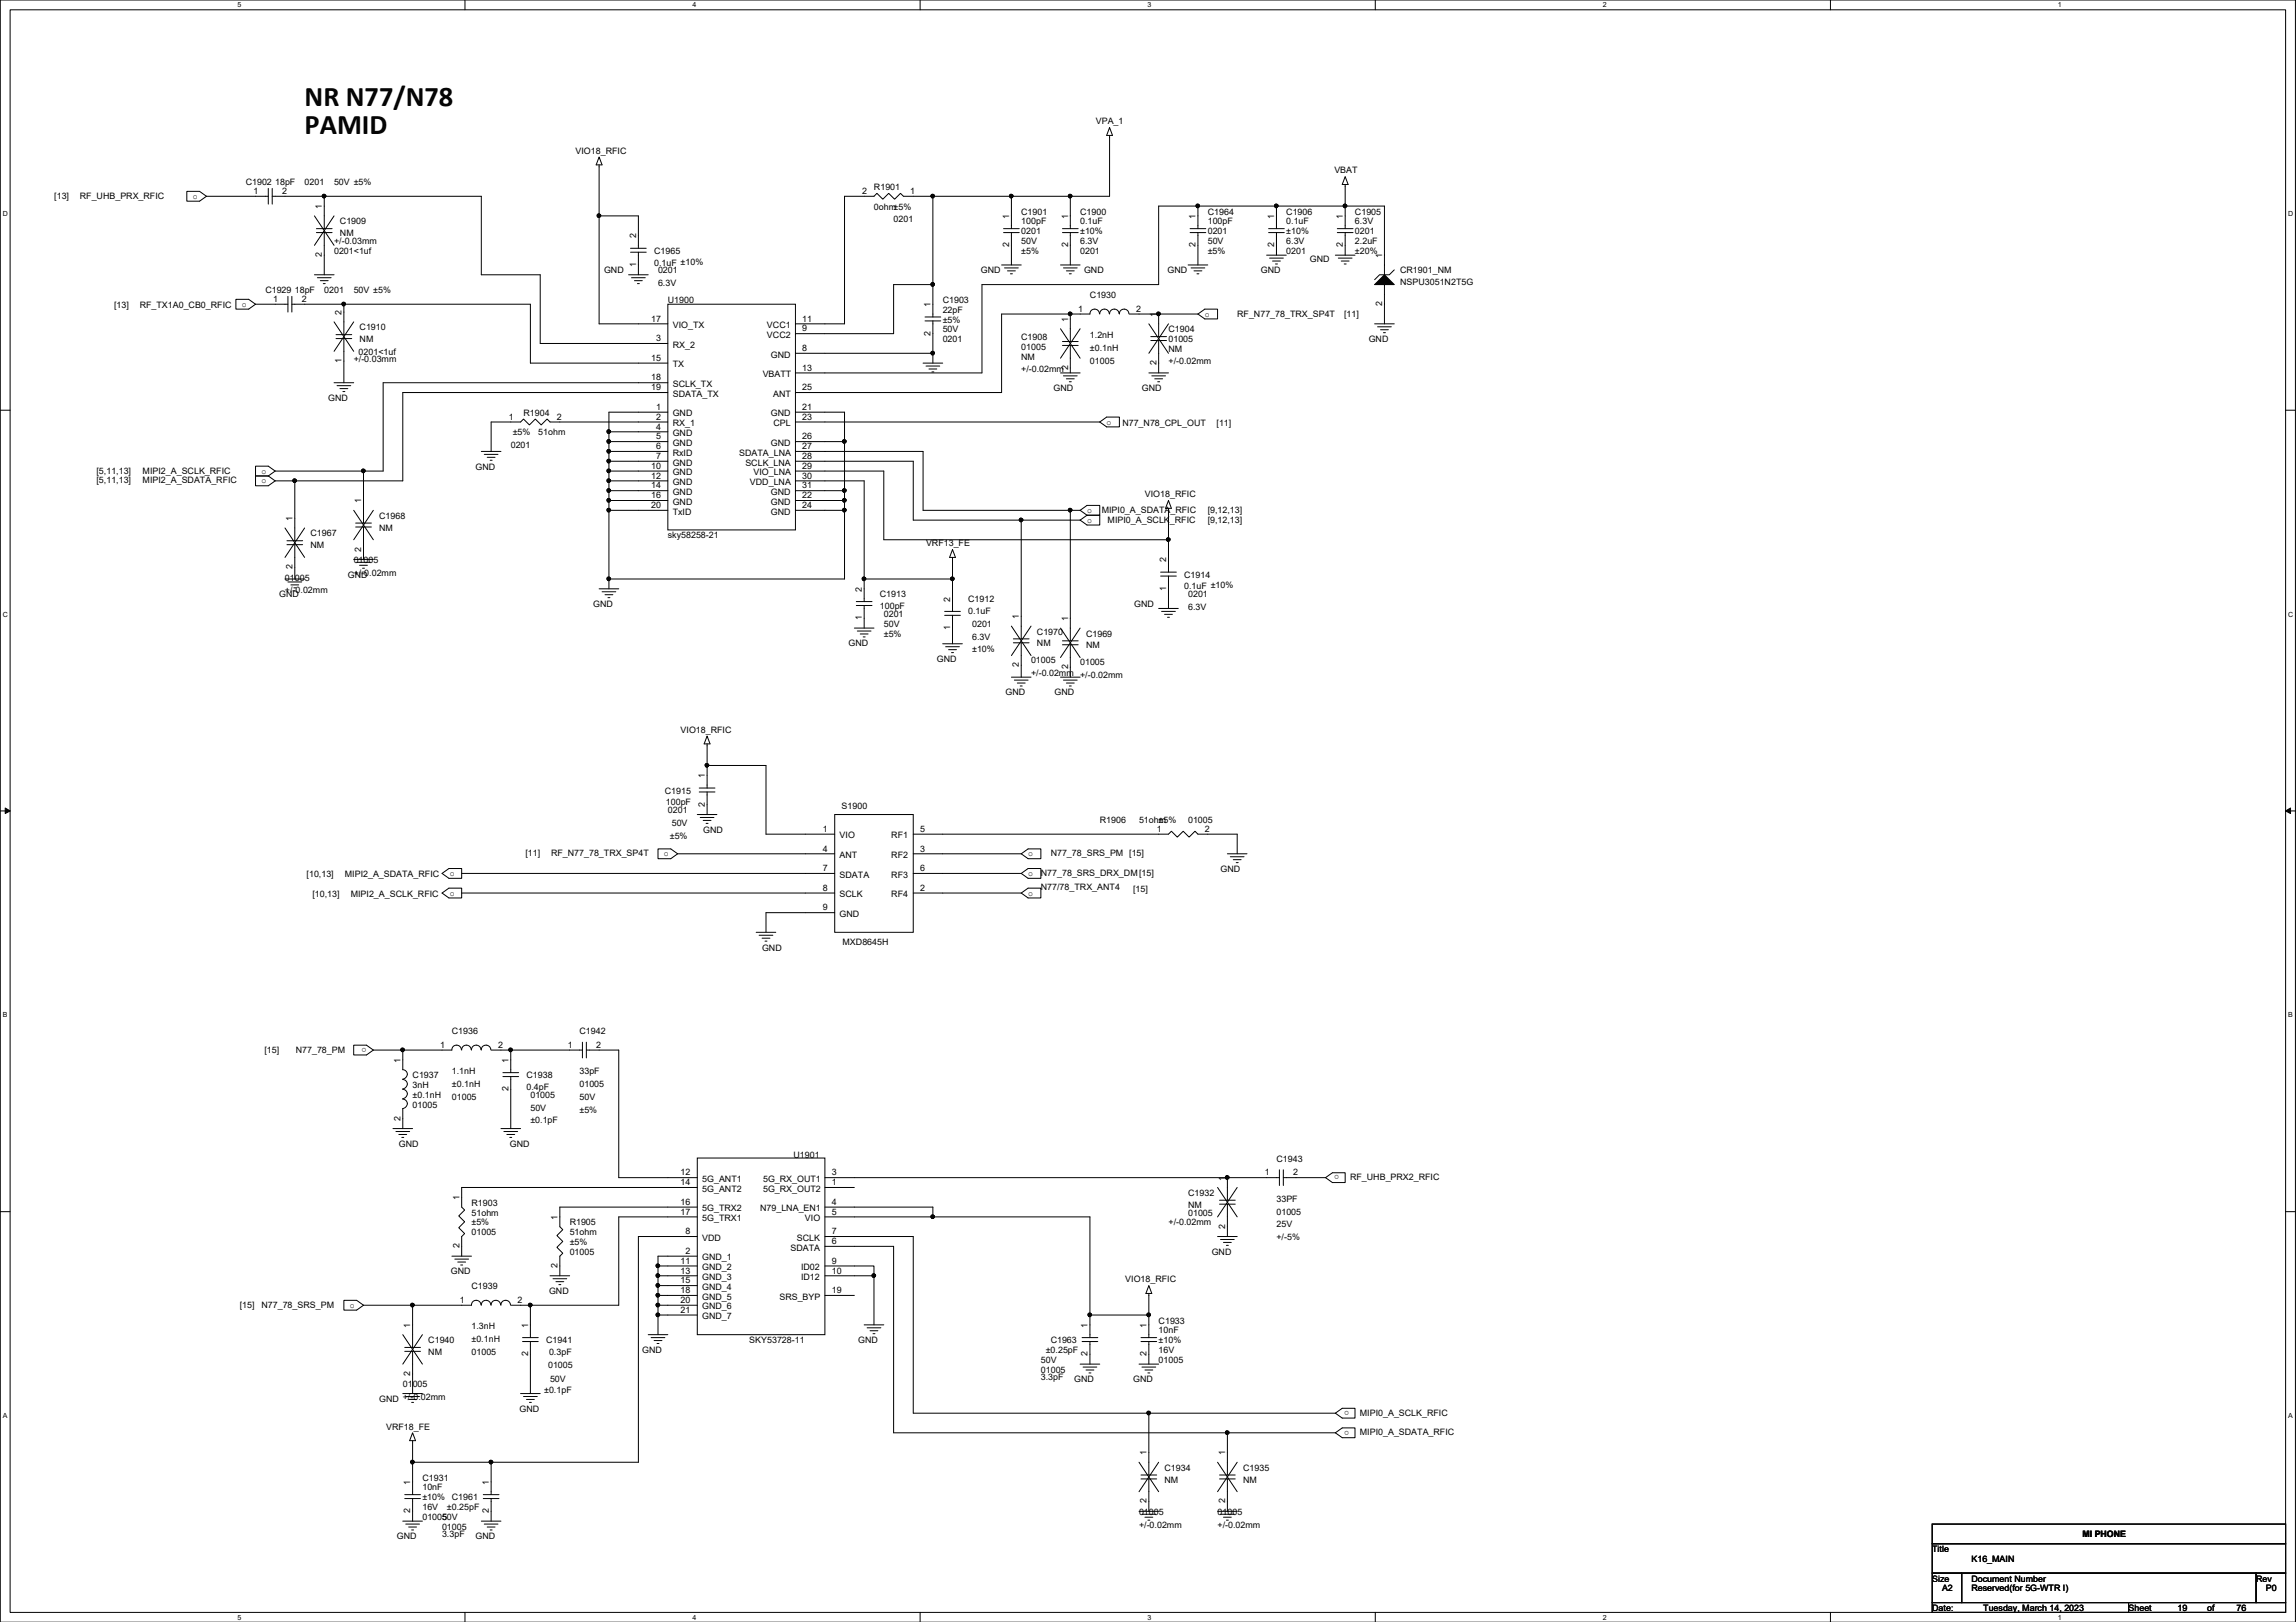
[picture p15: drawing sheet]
<svg xmlns="http://www.w3.org/2000/svg" width="297mm" height="210mm" viewBox="0 0 297 210" stroke-linecap="round" stroke-linejoin="round" font-family="sans-serif">
<defs><g id="words">
<g font-size="3.7">
<text x="39.4" y="13.7">NR N77/N78</text>
<text x="39.4" y="17.4">PAMID</text>
</g>
<g font-size="1.1">
<text x="141.8" y="16.1">VPA_1</text>
<text x="31.8" y="24">C1902 18pF</text>
<text x="39.4" y="24">0201</text>
<text x="43.2" y="24">50V ±5%</text>
<text x="74.5" y="19.9">VIO18_RFIC</text>
<text x="172.6" y="22.4">VBAT</text>
<text x="7" y="25.7">[13]</text>
<text x="10.3" y="25.7">RF_UHB_PRX_RFIC</text>
<text x="24.9" y="25.7">o</text>
<text x="32.8" y="25.1">1</text>
<text x="36.5" y="25.1">2</text>
<text x="41.7" y="27.1" transform="rotate(-90 41.7 27.1)">1</text>
<text x="44" y="29">C1909</text>
<text x="111.5" y="25.1">2</text>
<text x="113.1" y="24.6">R1901</text>
<text x="113.1" y="27.1">0ohm±5%</text>
<text x="115.6" y="28.8">0201</text>
<text x="117.8" y="25.1">1</text>
<text x="130.6" y="28.3" transform="rotate(-90 130.6 28.3)">1</text>
<text x="132.1" y="27.8">C1901</text>
<text x="132.1" y="29">100pF</text>
<text x="138.2" y="28.3" transform="rotate(-90 138.2 28.3)">1</text>
<text x="139.7" y="27.8">C1900</text>
<text x="139.7" y="29">0.1uF</text>
<text x="154.7" y="28.3" transform="rotate(-90 154.7 28.3)">1</text>
<text x="156.2" y="27.8">C1964</text>
<text x="156.2" y="29">100pF</text>
<text x="164.8" y="28.3" transform="rotate(-90 164.8 28.3)">1</text>
<text x="166.4" y="27.8">C1906</text>
<text x="166.4" y="29">0.1uF</text>
<text x="173.7" y="28.3" transform="rotate(-90 173.7 28.3)">1</text>
<text x="175.3" y="27.8">C1905</text>
<text x="175.3" y="29">6.3V</text>
<text x="41.7" y="33.3" transform="rotate(-90 41.7 33.3)">2</text>
<text x="43.2" y="32.9">0201&lt;1uf</text>
<text x="43.2" y="31.6">+/-0.03mm</text>
<text x="44" y="30.6">NM</text>
<text x="78.1" y="35.4">GND</text>
<text x="82.3" y="34.5" transform="rotate(-90 82.3 34.5)">1</text>
<text x="82.3" y="30.9" transform="rotate(-90 82.3 30.9)">2</text>
<text x="84.6" y="32.9">C1965</text>
<text x="84.6" y="34.4">0.1uF ±10%</text>
<text x="85.1" y="35.4">0201</text>
<text x="126.9" y="35.4">GND</text>
<text x="130.6" y="32" transform="rotate(-90 130.6 32)">2</text>
<text x="132.1" y="30.3">0201</text>
<text x="132.1" y="31.6">50V</text>
<text x="132.1" y="32.9">±5%</text>
<text x="138.2" y="32" transform="rotate(-90 138.2 32)">2</text>
<text x="139.7" y="32.9">0201</text>
<text x="139.7" y="31.6">6.3V</text>
<text x="139.7" y="30.3">±10%</text>
<text x="140.2" y="35.4">GND</text>
<text x="151" y="35.4">GND</text>
<text x="154.7" y="32" transform="rotate(-90 154.7 32)">2</text>
<text x="156.2" y="30.3">0201</text>
<text x="156.2" y="31.6">50V</text>
<text x="156.2" y="32.9">±5%</text>
<text x="163.1" y="35.4">GND</text>
<text x="164.8" y="32" transform="rotate(-90 164.8 32)">2</text>
<text x="166.4" y="32.9">0201</text>
<text x="166.4" y="31.6">6.3V</text>
<text x="166.4" y="30.3">±10%</text>
<text x="169.5" y="33.9">GND</text>
<text x="173.7" y="32" transform="rotate(-90 173.7 32)">2</text>
<text x="175.3" y="31.6">2.2uF</text>
<text x="175.3" y="30.3">0201</text>
<text x="175.3" y="32.9">±20%</text>
<text x="178.8" y="33.4" transform="rotate(-90 178.8 33.4)">1</text>
<text x="181.1" y="35.4">CR1901_NM</text>
<text x="14.8" y="39.8">[13]</text>
<text x="18.1" y="39.8">RF_TX1A0_CB0_RFIC</text>
<text x="31.3" y="39.7">o</text>
<text x="34.3" y="37.9">C1929 18pF</text>
<text x="35.3" y="39.1">1</text>
<text x="39" y="39.1">2</text>
<text x="41.9" y="37.9">0201</text>
<text x="44.2" y="40.8" transform="rotate(-90 44.2 40.8)">2</text>
<text x="45.8" y="37.9">50V ±5%</text>
<text x="84.2" y="41.6">17</text>
<text x="85.1" y="37">6.3V</text>
<text x="86.4" y="39.2">U1900</text>
<text x="103.8" y="41.6">11</text>
<text x="120.4" y="39.8" transform="rotate(-90 120.4 39.8)">1</text>
<text x="122" y="39.2">C1903</text>
<text x="122" y="40.5">22pF</text>
<text x="122" y="41.7">±5%</text>
<text x="138.2" y="41.7" transform="rotate(-90 138.2 41.7)">1</text>
<text x="139.5" y="40.3">1</text>
<text x="141" y="38.6">C1930</text>
<text x="147" y="40.3">2</text>
<text x="149.6" y="41" transform="rotate(-90 149.6 41)">1</text>
<text x="155.9" y="41">o</text>
<text x="160.1" y="41">RF_N77_78_TRX_SP4T</text>
<text x="173.9" y="41">[11]</text>
<text x="178.8" y="39.6" transform="rotate(-90 178.8 39.6)">2</text>
<text x="181.1" y="36.9">NSPU3051N2T5G</text>
<text x="44.2" y="47" transform="rotate(-90 44.2 47)">1</text>
<text x="45.8" y="46.8">+/-0.03mm</text>
<text x="46.4" y="45.9">0201&lt;1uf</text>
<text x="46.5" y="42.8">C1910</text>
<text x="46.5" y="44.3">NM</text>
<text x="84.2" y="46.7">15</text>
<text x="84.9" y="44.2">3</text>
<text x="87" y="45">RX_2</text>
<text x="87" y="47.5">TX</text>
<text x="87" y="42.5">VIO_TX</text>
<text x="99.2" y="43.7">VCC2</text>
<text x="99.2" y="42.5">VCC1</text>
<text x="99.7" y="46.3">GND</text>
<text x="103.8" y="45.4">8</text>
<text x="103.8" y="42.9">9</text>
<text x="103.8" y="48">13</text>
<text x="120.4" y="43.4" transform="rotate(-90 120.4 43.4)">2</text>
<text x="122" y="44.3">0201</text>
<text x="122" y="43">50V</text>
<text x="132.1" y="44">C1908</text>
<text x="132.1" y="46.6">NM</text>
<text x="132.1" y="45.3">01005</text>
<text x="138.2" y="47.9" transform="rotate(-90 138.2 47.9)">2</text>
<text x="141" y="43.8">1.2nH</text>
<text x="141" y="45.4">±0.1nH</text>
<text x="141" y="47.1">01005</text>
<text x="149.6" y="47.2" transform="rotate(-90 149.6 47.2)">2</text>
<text x="151.2" y="43">C1904</text>
<text x="151.2" y="45.6">NM</text>
<text x="151.2" y="44.3">01005</text>
<text x="151.2" y="47.1">+/-0.02mm</text>
<text x="177.1" y="44.3">GND</text>
<text x="42.5" y="51.9">GND</text>
<text x="67.7" y="53.8">R1904</text>
<text x="84.2" y="50.5">19</text>
<text x="84.2" y="49.2">18</text>
<text x="84.9" y="53">1</text>
<text x="87" y="53.9">GND</text>
<text x="87" y="51.4">SDATA_TX</text>
<text x="87" y="50.1">SCLK_TX</text>
<text x="98.7" y="48.8">VBATT</text>
<text x="99.7" y="53.9">GND</text>
<text x="100" y="51.4">ANT</text>
<text x="103.8" y="53">21</text>
<text x="103.8" y="50.5">25</text>
<text x="132.1" y="48.1">+/-0.02mm</text>
<text x="136.3" y="50.6">GND</text>
<text x="147.7" y="50.6">GND</text>
<text x="65.8" y="54.3">1</text>
<text x="66.1" y="58">0201</text>
<text x="66.3" y="56.3">±5%</text>
<text x="69.6" y="56.3">51ohm</text>
<text x="72" y="54.3">2</text>
<text x="84.9" y="54.3">2</text>
<text x="84.9" y="55.6">4</text>
<text x="84.9" y="56.9">5</text>
<text x="84.9" y="58.1">6</text>
<text x="84.9" y="59.4">7</text>
<text x="87" y="55.2">RX_1</text>
<text x="87" y="56.4">GND</text>
<text x="87" y="57.7">GND</text>
<text x="87" y="59">RxID</text>
<text x="95.6" y="59">SDATA_LNA</text>
<text x="99.7" y="57.7">GND</text>
<text x="100.1" y="55.2">CPL</text>
<text x="103.8" y="56.9">26</text>
<text x="103.8" y="58.1">27</text>
<text x="103.8" y="54.3">23</text>
<text x="103.8" y="59.4">28</text>
<text x="143.2" y="54.9">o</text>
<text x="145.2" y="55.1">N77_N78_CPL_OUT</text>
<text x="157.4" y="55.1">[11]</text>
<text x="12.5" y="62.6">[5,11,13]</text>
<text x="12.5" y="61.3">[5,11,13]</text>
<text x="18.5" y="62.6">MIPI2_A_SDATA_RFIC</text>
<text x="18.5" y="61.3">MIPI2_A_SCLK_RFIC</text>
<text x="33.8" y="62.6">o</text>
<text x="33.8" y="61.3">o</text>
<text x="46.7" y="65.2" transform="rotate(-90 46.7 65.2)">1</text>
<text x="61.5" y="60.8">GND</text>
<text x="84.2" y="60.7">10</text>
<text x="84.2" y="61.9">12</text>
<text x="84.2" y="63.2">14</text>
<text x="84.2" y="64.5">16</text>
<text x="84.2" y="65.7">20</text>
<text x="87" y="60.2">GND</text>
<text x="87" y="61.5">GND</text>
<text x="87" y="62.8">GND</text>
<text x="87" y="64.1">GND</text>
<text x="87" y="65.3">GND</text>
<text x="96.4" y="60.2">SCLK_LNA</text>
<text x="97" y="62.8">VDD_LNA</text>
<text x="97.5" y="61.5">VIO_LNA</text>
<text x="99.7" y="65.3">GND</text>
<text x="99.7" y="64.1">GND</text>
<text x="103.8" y="64.5">22</text>
<text x="103.8" y="65.7">24</text>
<text x="103.8" y="63.2">31</text>
<text x="103.8" y="60.7">29</text>
<text x="103.8" y="61.9">30</text>
<text x="148.1" y="64.3">VIO18_RFIC</text>
<text x="37.8" y="67.4" transform="rotate(-90 37.8 67.4)">1</text>
<text x="40.2" y="69.4">C1967</text>
<text x="40.2" y="71">NM</text>
<text x="46.7" y="71.4" transform="rotate(-90 46.7 71.4)">2</text>
<text x="49.1" y="67.1">C1968</text>
<text x="49.1" y="68.7">NM</text>
<text x="86.4" y="69.7">sky58258-21</text>
<text x="87" y="66.6">TxID</text>
<text x="99.7" y="66.6">GND</text>
<text x="119.8" y="70.7">VRF13_FE</text>
<text x="140.6" y="66.4">o</text>
<text x="140.6" y="67.6">o</text>
<text x="142.5" y="66.4">MIPI0_A_SDATA_RFIC</text>
<text x="143.3" y="67.6">MIPI0_A_SCLK_RFIC</text>
<text x="156.2" y="67.6">[9,12,13]</text>
<text x="156.2" y="66.4">[9,12,13]</text>
<text x="36.1" y="77.3">GND</text>
<text x="36.9" y="75.1">01005</text>
<text x="36.9" y="76.8">+/-0.02mm</text>
<text x="37.8" y="73.7" transform="rotate(-90 37.8 73.7)">2</text>
<text x="45" y="74.8">GND</text>
<text x="45.8" y="72.9">01005</text>
<text x="45.8" y="74.5">+/-0.02mm</text>
<text x="111.5" y="76.6" transform="rotate(-90 111.5 76.6)">2</text>
<text x="113.8" y="77.3">C1913</text>
<text x="122.9" y="77.9" transform="rotate(-90 122.9 77.9)">2</text>
<text x="125.3" y="77.9">C1912</text>
<text x="150.9" y="76.5" transform="rotate(-90 150.9 76.5)">1</text>
<text x="150.9" y="72.8" transform="rotate(-90 150.9 72.8)">2</text>
<text x="153.2" y="74.8">C1914</text>
<text x="153.2" y="76.3">0.1uF ±10%</text>
<text x="153.7" y="77.3">0201</text>
<text x="76.7" y="78.6">GND</text>
<text x="109.8" y="83.7">GND</text>
<text x="111.5" y="80.3" transform="rotate(-90 111.5 80.3)">1</text>
<text x="113.8" y="78.8">100pF</text>
<text x="114.3" y="79.8">0201</text>
<text x="114.3" y="81.1">50V</text>
<text x="114.3" y="82.4">±5%</text>
<text x="122.9" y="81.5" transform="rotate(-90 122.9 81.5)">1</text>
<text x="125.3" y="79.5">0.1uF</text>
<text x="125.8" y="81.1">0201</text>
<text x="125.8" y="82.8">6.3V</text>
<text x="131.8" y="80.1" transform="rotate(-90 131.8 80.1)">1</text>
<text x="134.2" y="82.1">C1970</text>
<text x="134.2" y="83.7">NM</text>
<text x="138.2" y="80.4" transform="rotate(-90 138.2 80.4)">1</text>
<text x="140.5" y="82.4">C1969</text>
<text x="140.5" y="83.9">NM</text>
<text x="146.7" y="78.6">GND</text>
<text x="153.7" y="79">6.3V</text>
<text x="121.2" y="85.7">GND</text>
<text x="125.8" y="84.4">±10%</text>
<text x="131.8" y="86.4" transform="rotate(-90 131.8 86.4)">2</text>
<text x="133.4" y="85.8">01005</text>
<text x="133.4" y="87.5">+/-0.02mm</text>
<text x="138.2" y="86.6" transform="rotate(-90 138.2 86.6)">2</text>
<text x="139.7" y="86.1">01005</text>
<text x="139.7" y="87.7">+/-0.02mm</text>
<text x="88.1" y="94.8">VIO18_RFIC</text>
<text x="130.1" y="90">GND</text>
<text x="136.4" y="90">GND</text>
<text x="91.2" y="100.7" transform="rotate(-90 91.2 100.7)">1</text>
<text x="86" y="102.7">C1915</text>
<text x="86.1" y="104.2">100pF</text>
<text x="86.4" y="105.2">0201</text>
<text x="86.9" y="106.9">50V</text>
<text x="91" y="107.8">GND</text>
<text x="91.2" y="104.4" transform="rotate(-90 91.2 104.4)">2</text>
<text x="106.5" y="107.7">1</text>
<text x="108.9" y="104.7">S1900</text>
<text x="119" y="107.7">5</text>
<text x="142.3" y="106.5">R1906</text>
<text x="147.4" y="106.5">51ohm</text>
<text x="149.6" y="107.7">1</text>
<text x="149.9" y="106.5">±5%</text>
<text x="153.7" y="106.5">01005</text>
<text x="155.9" y="107.7">2</text>
<text x="39.7" y="113.5">[10,13]</text>
<text x="44.6" y="113.5">MIPI2_A_SDATA_RFIC</text>
<text x="58.2" y="113.4">o</text>
<text x="68" y="110.8">[11]</text>
<text x="71.3" y="110.8">RF_N77_78_TRX_SP4T</text>
<text x="85.9" y="110.8">o</text>
<text x="86.7" y="108.5">±5%</text>
<text x="106.5" y="110.2">4</text>
<text x="106.5" y="112.7">7</text>
<text x="108.6" y="108.5">VIO</text>
<text x="108.6" y="111">ANT</text>
<text x="108.6" y="113.6">SDATA</text>
<text x="115.3" y="111">RF2</text>
<text x="115.3" y="108.5">RF1</text>
<text x="115.3" y="113.6">RF3</text>
<text x="119" y="110.2">3</text>
<text x="119" y="112.7">6</text>
<text x="133" y="110.8">o</text>
<text x="133" y="113.4">o</text>
<text x="134.7" y="113.4">N77_78_SRS_DRX_DM[15]</text>
<text x="135.9" y="110.8">N77_78_SRS_PM [15]</text>
<text x="157.9" y="112.9">GND</text>
<text x="40.4" y="116">[10,13]</text>
<text x="45.4" y="116">MIPI2_A_SCLK_RFIC</text>
<text x="58.2" y="115.9">o</text>
<text x="106.5" y="115.3">8</text>
<text x="106.5" y="117.8">9</text>
<text x="108.6" y="116.1">SCLK</text>
<text x="108.6" y="118.7">GND</text>
<text x="115.3" y="116.1">RF4</text>
<text x="119" y="115.3">2</text>
<text x="133" y="115.9">o</text>
<text x="134.7" y="115.1">N77/78_TRX_ANT4</text>
<text x="146.6" y="115.4">[15]</text>
<text x="98.6" y="123">GND</text>
<text x="109" y="122.3">MXD8645H</text>
<text x="34.2" y="136.2">[15]</text>
<text x="38.3" y="136.2">N77_78_PM</text>
<text x="47.4" y="135.6" transform="rotate(180 47.4 135.6)">o</text>
<text x="51.8" y="137.5" transform="rotate(-90 51.8 137.5)">1</text>
<text x="56.9" y="135.6">1</text>
<text x="58.5" y="133.8">C1936</text>
<text x="64.4" y="135.6">2</text>
<text x="65.8" y="137.5" transform="rotate(-90 65.8 137.5)">1</text>
<text x="73.4" y="135.6">1</text>
<text x="75" y="133.8">C1942</text>
<text x="77.1" y="135.6">2</text>
<text x="53.4" y="139.5">C1937</text>
<text x="53.4" y="140.8">3nH</text>
<text x="53.4" y="142.1">±0.1nH</text>
<text x="53.4" y="143.3">01005</text>
<text x="58.5" y="139">1.1nH</text>
<text x="58.5" y="140.7">±0.1nH</text>
<text x="58.5" y="142.3">01005</text>
<text x="65.8" y="141.2" transform="rotate(-90 65.8 141.2)">2</text>
<text x="68.1" y="139.5">C1938</text>
<text x="68.1" y="141.1">0.4pF</text>
<text x="68.6" y="142.1">01005</text>
<text x="68.6" y="143.7">50V</text>
<text x="75" y="139">33pF</text>
<text x="75" y="140.7">01005</text>
<text x="75" y="142.3">50V</text>
<text x="75" y="144">±5%</text>
<text x="51.6" y="148.4">GND</text>
<text x="51.8" y="145" transform="rotate(-90 51.8 145)">2</text>
<text x="66" y="148.4">GND</text>
<text x="68.6" y="145.4">±0.1pF</text>
<text x="102.7" y="149.8">U1901</text>
<text x="59.4" y="155.3" transform="rotate(-90 59.4 155.3)">1</text>
<text x="88.1" y="152.1">12</text>
<text x="88.1" y="153.4">14</text>
<text x="88.1" y="155.9">16</text>
<text x="90.8" y="153">5G_ANT1</text>
<text x="90.8" y="154.2">5G_ANT2</text>
<text x="98.7" y="154.2">5G_RX_OUT2</text>
<text x="98.7" y="153">5G_RX_OUT1</text>
<text x="107.6" y="153.4">1</text>
<text x="107.6" y="152.1">3</text>
<text x="107.6" y="155.9">4</text>
<text x="153.7" y="154.8">C1932</text>
<text x="158.5" y="152.8" transform="rotate(-90 158.5 152.8)">1</text>
<text x="163.6" y="152.1">1</text>
<text x="165.1" y="150.3">C1943</text>
<text x="165.1" y="155.5">33PF</text>
<text x="167.3" y="152.1">2</text>
<text x="173.3" y="152.1" transform="rotate(180 173.3 152.1)">o</text>
<text x="174.7" y="152.7">RF_UHB_PRX2_RFIC</text>
<text x="59.4" y="161.5" transform="rotate(-90 59.4 161.5)">2</text>
<text x="61" y="156">R1903</text>
<text x="61" y="157.3">51ohm</text>
<text x="61" y="158.6">±5%</text>
<text x="61" y="159.9">01005</text>
<text x="72.1" y="157.9" transform="rotate(-90 72.1 157.9)">1</text>
<text x="73.7" y="158.6">R1905</text>
<text x="73.7" y="159.9">51ohm</text>
<text x="73.7" y="161.1">±5%</text>
<text x="88.1" y="157.2">17</text>
<text x="88.7" y="159.7">8</text>
<text x="90.8" y="160.6">VDD</text>
<text x="90.8" y="156.8">5G_TRX2</text>
<text x="90.8" y="158">5G_TRX1</text>
<text x="98.3" y="156.8">N79_LNA_EN1</text>
<text x="102.3" y="161.8">SDATA</text>
<text x="103.1" y="160.6">SCLK</text>
<text x="104.1" y="158">VIO</text>
<text x="107.6" y="157.2">5</text>
<text x="107.6" y="159.7">7</text>
<text x="107.6" y="161">6</text>
<text x="151.2" y="158.6">+/-0.02mm</text>
<text x="153.7" y="156.3">NM</text>
<text x="153.7" y="157.3">01005</text>
<text x="158.5" y="159" transform="rotate(-90 158.5 159)">2</text>
<text x="165.1" y="157.2">01005</text>
<text x="165.1" y="158.8">25V</text>
<text x="165.1" y="160.5">+/-5%</text>
<text x="58.3" y="164.9">GND</text>
<text x="61" y="166.8">C1939</text>
<text x="71" y="167.5">GND</text>
<text x="72.1" y="164.1" transform="rotate(-90 72.1 164.1)">2</text>
<text x="73.7" y="162.4">01005</text>
<text x="88.1" y="163.5">11</text>
<text x="88.1" y="164.8">13</text>
<text x="88.1" y="166.1">15</text>
<text x="88.1" y="167.3">18</text>
<text x="88.7" y="162.3">2</text>
<text x="90.8" y="163.1">GND_1</text>
<text x="90.8" y="164.4">GND_2</text>
<text x="90.8" y="165.7">GND_3</text>
<text x="90.8" y="166.9">GND_4</text>
<text x="103.6" y="164.4">ID02</text>
<text x="103.6" y="165.7">ID12</text>
<text x="107.6" y="167.3">19</text>
<text x="107.6" y="163.5">9</text>
<text x="107.6" y="164.8">10</text>
<text x="145.6" y="165.9">VIO18_RFIC</text>
<text x="156.8" y="162.4">GND</text>
<text x="31" y="169.2">[15]</text>
<text x="33.8" y="169.2">N77_78_SRS_PM</text>
<text x="45.3" y="169.2">o</text>
<text x="53.1" y="171.8" transform="rotate(-90 53.1 171.8)">1</text>
<text x="55.4" y="173.8">C1940</text>
<text x="59.5" y="168.6">1</text>
<text x="61" y="172">1.3nH</text>
<text x="61" y="173.7">±0.1nH</text>
<text x="67" y="168.6">2</text>
<text x="68.3" y="171.8" transform="rotate(-90 68.3 171.8)">1</text>
<text x="70.7" y="173.8">C1941</text>
<text x="88.1" y="168.6">20</text>
<text x="88.1" y="169.9">21</text>
<text x="90.8" y="168.2">GND_5</text>
<text x="90.8" y="169.5">GND_6</text>
<text x="90.8" y="170.7">GND_7</text>
<text x="96.9" y="173.8">SKY53728-11</text>
<text x="100.8" y="168.2">SRS_BYP</text>
<text x="111" y="173.8">GND</text>
<text x="135.9" y="173.8">C1963</text>
<text x="140.7" y="171.8" transform="rotate(-90 140.7 171.8)">1</text>
<text x="148.3" y="171.8" transform="rotate(-90 148.3 171.8)">1</text>
<text x="149.9" y="171.3">C1933</text>
<text x="149.9" y="172.6">10nF</text>
<text x="149.9" y="173.8">±10%</text>
<text x="52.1" y="179.5">01005</text>
<text x="53.1" y="178.1" transform="rotate(-90 53.1 178.1)">2</text>
<text x="55.4" y="175.3">NM</text>
<text x="61" y="175.3">01005</text>
<text x="68.3" y="175.5" transform="rotate(-90 68.3 175.5)">2</text>
<text x="70.9" y="177">01005</text>
<text x="71" y="175.3">0.3pF</text>
<text x="71.2" y="178.9">50V</text>
<text x="83.1" y="175.1">GND</text>
<text x="134.7" y="178.6">3.3pF</text>
<text x="134.7" y="177.6">01005</text>
<text x="134.7" y="176.4">50V</text>
<text x="135.3" y="175.1">±0.25pF</text>
<text x="139" y="178.9">GND</text>
<text x="140.7" y="175.5" transform="rotate(-90 140.7 175.5)">2</text>
<text x="146.6" y="178.9">GND</text>
<text x="148.3" y="175.5" transform="rotate(-90 148.3 175.5)">2</text>
<text x="149.9" y="176.4">01005</text>
<text x="149.9" y="175.1">16V</text>
<text x="49.1" y="181.4">GND +/-0.02mm</text>
<text x="50" y="185">VRF18_FE</text>
<text x="67.2" y="182.7">GND</text>
<text x="70.4" y="180.3">±0.1pF</text>
<text x="174.5" y="182.6" transform="rotate(180 174.5 182.6)">o</text>
<text x="174.5" y="185.1" transform="rotate(180 174.5 185.1)">o</text>
<text x="175.9" y="183.2">MIPI0_A_SCLK_RFIC</text>
<text x="175.9" y="185.8">MIPI0_A_SDATA_RFIC</text>
<text x="54.6" y="191.6">C1931</text>
<text x="148.3" y="188.3" transform="rotate(-90 148.3 188.3)">1</text>
<text x="150.7" y="190.3">C1934</text>
<text x="150.7" y="191.9">NM</text>
<text x="158.5" y="188.3" transform="rotate(-90 158.5 188.3)">1</text>
<text x="160.8" y="190.3">C1935</text>
<text x="160.8" y="191.9">NM</text>
<text x="53.1" y="195.8" transform="rotate(-90 53.1 195.8)">2</text>
<text x="53.1" y="192.2" transform="rotate(-90 53.1 192.2)">1</text>
<text x="54.6" y="192.9">10nF</text>
<text x="54.6" y="196.7">01005</text>
<text x="54.6" y="195.4">16V</text>
<text x="54.6" y="194.1">±10%</text>
<text x="57.2" y="198">01005</text>
<text x="57.2" y="196.7">50V</text>
<text x="57.8" y="195.4">±0.25pF</text>
<text x="58.5" y="194.1">C1961</text>
<text x="63.2" y="195.8" transform="rotate(-90 63.2 195.8)">2</text>
<text x="63.2" y="192.2" transform="rotate(-90 63.2 192.2)">1</text>
<text x="147.4" y="196">01005</text>
<text x="147.4" y="197.7">+/-0.02mm</text>
<text x="148.3" y="194.6" transform="rotate(-90 148.3 194.6)">2</text>
<text x="157.5" y="196">01005</text>
<text x="157.5" y="197.7">+/-0.02mm</text>
<text x="158.5" y="194.6" transform="rotate(-90 158.5 194.6)">2</text>
<text x="51.3" y="199.2">GND</text>
<text x="57.2" y="199">3.3pF</text>
<text x="61.5" y="199.2">GND</text>
<text x="250" y="200.9">Title</text>
<text x="255.1" y="202.1">K16_MAIN</text>
<text x="269.4" y="198.9">MI PHONE</text>
<text x="250" y="204.7">Size</text>
<text x="250" y="208.5">Date:</text>
<text x="251.2" y="206">A2</text>
<text x="255.1" y="204.7">Document Number</text>
<text x="255.1" y="206">Reserved(for 5G-WTR I)</text>
<text x="256.6" y="208.5">Tuesday, March 14, 2023</text>
<text x="275.4" y="208.5">Sheet</text>
<text x="281.7" y="208.5">19</text>
<text x="285.5" y="208.5">of</text>
<text x="289.3" y="208.5">76</text>
<text x="291.9" y="204.7">Rev</text>
<text x="293.2" y="206">P0</text>
</g>
<g font-size=".9">
<text x="30.7" y=".9">5</text>
<text x="89.6" y=".9">4</text>
<text x="148.5" y=".9">3</text>
<text x="207.3" y=".9">2</text>
<text x="266.2" y=".9">1</text>
<text x=".4" y="28">D</text>
<text x="296" y="28">D</text>
<text x=".4" y="79.8">C</text>
<text x="296" y="79.8">C</text>
<text x=".4" y="131.7">B</text>
<text x="296" y="131.7">B</text>
<text x=".4" y="183.5">A</text>
<text x="296" y="183.5">A</text>
<text x="30.7" y="209.6">5</text>
<text x="89.6" y="209.6">4</text>
<text x="148.5" y="209.6">3</text>
<text x="207.3" y="209.6">2</text>
<text x="266.2" y="209.6">1</text>
</g>
</g></defs>
<path d="M0 0h297v209.9h-297zM1.3 1.3h294.4v207.4h-294.4z" fill="none" stroke="#000" stroke-width=".13"/>
<g fill="#fff">
<path d="M30.7 .1h.5v1h-.5z"/>
<path d="M30.7 208.8h.5v1h-.5z"/>
</g>
<path d="M60.2 0v1.3M60.2 208.7v1.2" fill="none" stroke="#000" stroke-width=".13"/>
<g fill="#fff">
<path d="M89.6 .1h.5v1h-.5z"/>
<path d="M89.6 208.8h.5v1h-.5z"/>
</g>
<path d="M119 0v1.3M119 208.7v1.2" fill="none" stroke="#000" stroke-width=".13"/>
<g fill="#fff">
<path d="M148.5 .1h.5v1h-.5z"/>
<path d="M148.5 208.8h.5v1h-.5z"/>
</g>
<path d="M177.9 0v1.3M177.9 208.7v1.2" fill="none" stroke="#000" stroke-width=".13"/>
<g fill="#fff">
<path d="M207.3 .1h.6v1h-.6z"/>
<path d="M207.3 208.8h.6v1h-.6z"/>
</g>
<path d="M236.8 0v1.3M236.8 208.7v1.2" fill="none" stroke="#000" stroke-width=".13"/>
<g fill="#fff">
<path d="M266.2 .1h.5v1h-.5z"/>
<path d="M266.2 208.8h.5v1h-.5z"/>
<path d="M.4 27.2h.6v1h-.6z"/>
<path d="M296 27.2h.7v1h-.7z"/>
<path d="M.4 79h.6v1h-.6z"/>
<path d="M296 79h.7v1h-.7z"/>
</g>
<path d="M0 53.1h1.3M295.7 53.1h1.3" fill="none" stroke="#000" stroke-width=".13"/>
<g fill="#fff">
<path d="M.4 130.9h.6v1h-.6z"/>
<path d="M296 130.9h.6v1h-.6z"/>
</g>
<path d="M0 104.9h1.3M.7 104.6l.6 .3-.6 .4zM295.7 104.9h1.3M295.7 104.9l.6-.3v.7z" fill="none" stroke="#000" stroke-width=".13"/>
<path d="M.7 104.6l.6 .3-.6 .4zM295.7 104.9l.6-.3v.7z" fill="#000"/>
<g fill="#fff">
<path d="M.4 182.7h.5v1h-.5z"/>
<path d="M296 182.7h.6v1h-.6z"/>
</g>
<g fill="none" stroke="#000" stroke-width=".13">
<path d="M143.5 16.5l.4 1h-.7zM143.5 17.5v7.9h-5M24.2 24.8h1.6l.9 .6-.9 .6h-1.6zM26.7 25.4h8M30.5 38.7h1.7l.9 .7-.9 .6h-1.7zM33.1 39.4h4.2M34.7 24.4v2M35.2 24.4v2M35.2 25.4h6.7M37.3 38.4v2M37.8 38.4v2M37.8 39.4h6.7"/>
<path d="M40.7 35.6h2.5M40.7 27.9l2.5 3.8M40.9 29.6h2.1M40.9 30.1h2.1M41.1 35.9h1.7M41.4 36.3h1.1M41.8 25.2h.3l.1 .2-.1 .1-.2 .1-.1-.1zM41.8 36.7h.3M41.9 25.4h20.4v10.2h7.6v8.9l16.5-.1M41.9 25.4v4.2M41.9 30.1v5.5M43.2 27.9l-2.5 3.8"/>
<path d="M44.3 39.2h.3l.1 .1-.1 .2-.2 .1-.1-.1zM77.3 27.7h.3l.1 .2-.1 .2-.1 .1-.2-.1zM77.5 20.3l.4 1h-.8zM77.5 21.3v6.6M81.3 35.6h2.6M81.6 32.6h2M81.6 32.1h2M81.7 35.9h1.8M82.1 36.3h1M82.5 36.7h.2M82.6 32.1v-4.2h-5.1v14h8.9M82.6 32.6v3"/>
<path d="M86.4 39.4h16.5v29.2h-16.5zM120.5 36.6h.3l.1 .2-.1 .2h-.2h-.1zM120.5 25.2h.3l.1 .2-.1 .1-.2 .1-.1-.1zM120.7 36.8h-5.1v6.4h-12.7M120.7 25.4h-3.8l-.4-.4-.8 .8-.7-.8-.8 .8-.8-.8-.3 .4h-3.8v16.5h-6.4M120.7 36.8v4.2M120.7 25.4v11.4M120.7 25.4h10.1M129.6 34.3h2.5M129.8 29.6h2.1M129.8 30.1h2.1M130 34.7h1.7"/>
<path d="M130.3 35.1h1.1M130.7 25.2h.3l.1 .2-.1 .1-.2 .1-.1-.1zM130.7 35.4h.3M130.8 25.4v4.2M130.8 30.1v4.2M130.8 25.4h7.7M137.2 34.3h2.5M137.5 29.6h2M137.5 30.1h2M137.6 34.7h1.8M138 35.1h1M138.3 25.2h.3l.1 .2-.1 .1-.2 .1-.1-.1z"/>
<path d="M138.3 35.4h.3M138.5 25.4v4.2M138.5 30.1v4.2M153.7 34.3h2.5M154 29.6h2M154 30.1h2M154.1 34.7h1.8M154.5 35.1h1M154.8 26.5h.3l.1 .1-.1 .2-.2 .1-.1-.1zM154.9 35.4h.2M155 26.7v2.9M155 30.1v4.2"/>
<path d="M155 26.7h10.1M155 26.7h-5.1v10.1h-22.9v11.5h-24.1M163.9 33h2.5M164.1 29.6h2.1M164.1 30.1h2.1M164.2 33.4h1.8M164.6 33.8h1M164.9 26.5h.4l.1 .1-.1 .2-.2 .1-.2-.1zM165 34.2h.3M165.1 26.7v2.9M165.1 30.1v2.9M165.1 26.7h8.9"/>
<path d="M172.8 33h2.5M173 29.6h2M173 30.1h2M173.1 33.4h1.8M173.5 33.8h1M173.8 26.5h.4v.1v.2l-.2 .1-.2-.1zM173.9 34.2h.3M174 23.9v2.8M174 26.7v2.9M174 30.1v2.9M174 26.7h5.1v8.9M174 22.9l.4 1h-.8z"/>
<path d="M179.1 35.6l1.3 1.2h-2.6zM179.1 36.8v5.1M180.4 34.9l-.7 .7h-1.2l-.7 .6M43.2 49.5h2.6M43.2 41.7l2.6 3.8M43.5 43.8h2M43.5 43.3h2M43.6 49.9h1.8M44 50.3h1M44.4 50.7h.2M44.5 43.3v-3.9h24.1v7.6h17.8M44.5 43.8v5.7"/>
<path d="M45.8 41.7l-2.6 3.8M62.3 58.4h2.5M62.6 58.8h1.8M63 59.2h1M63.4 59.6h.3M78.6 55.7h.3l.1 .1-.1 .2-.2 .1-.1-.1zM78.6 57h.3l.1 .1-.1 .2-.2 .1-.1-.1zM78.6 58.2h.3l.1 .2-.1 .2h-.2h-.1zM78.6 59.5h.3l.1 .1-.1 .2-.2 .1-.1-.1zM78.8 55.9v1.2M78.8 57.2v1.2M78.8 58.4v1.3"/>
<path d="M78.8 59.7v1.3M78.8 55.9h7.6M78.8 57.1h7.6M78.8 58.4h7.6M78.8 59.7h7.6M86.4 54.6h-15.2l-.4-.4-.8 .8-.7-.8-.8 .8-.8-.8-.4 .4h-3.8v3.8M86.4 53.3h-7.6v2.6M86.4 50.8h-34.3v11.4h-14M86.4 49.5h-36.8v11.5h-2.6M102.9 45.7h17.8M102.9 53.3h6.4v3.8M102.9 54.6h39.4"/>
<path d="M102.9 57.1h6.4M102.9 58.4h16.5v7.6h19.1M102.9 59.7h15.2v7.6h14M109.1 57h.3l.1 .1-.1 .2-.2 .1-.1-.1zM109.3 57.2v6.3M119.4 47h2.6M119.7 41h2M119.7 41.5h2M119.8 47.4h1.8M120.2 47.8h1M120.5 45.5h.3l.1 .2-.1 .2h-.2h-.1zM120.6 48.1h.2"/>
<path d="M120.7 41.5v4.2M120.7 45.7v1.3M137.2 48.3h2.5M137.2 42.5l2.5 3.9M137.5 44.2h2M137.5 44.7h2M137.6 48.6h1.8M138 49h1M138.3 40.4h.3l.1 .2-.1 .2-.2 .1-.1-.1zM138.3 49.4h.3M138.5 40.6h-8.9v10.2h-26.7M138.5 44.7v3.6"/>
<path d="M139.7 42.5l-2.5 3.9M142.2 40.6a.61 .61 0 0 0-.6-.6 .61 .61 0 0 0-.6 .6h-2.5v3.6M142.3 54.6l.9-.6h1.6v1.2h-1.6zM143.5 40.6a.61 .61 0 0 0-.6-.6 .61 .61 0 0 0-.6 .6M144.8 40.6a.61 .61 0 0 0-.7-.6 .61 .61 0 0 0-.6 .6M146 40.6a.61 .61 0 0 0-.6-.6 .61 .61 0 0 0-.6 .6M146.1 40.6h3.8M148.6 48.3h2.6M148.6 41.9l2.6 3.8M148.9 43.6h2M148.9 44.1h2M149 48.6h1.8"/>
<path d="M149.4 49h1M149.7 40.4h.3l.1 .2-.1 .2-.1 .1-.2-.1zM149.8 49.4h.2M149.9 40.6v3M149.9 44.1v4.2M149.9 40.6h5.1M151.2 41.9l-2.6 3.8M155 40.6l.9-.6h1.6v1.3h-1.6zM177.8 41.9h2.6M178.2 42.3h1.8M178.6 42.7h1M179 43.1h.2"/>
<path d="M34.7 61.6h-1.6v1.3h1.6l.9-.7M34.7 61.6l.9 .6M35.6 61l-.9-.7h-1.6v1.3h1.6M35.6 61l-.9 .6M35.6 62.2h2.5M35.6 61h11.4M36.9 74.9h2.5M36.9 68.3l2.5 3.8M37.1 70h2.1M37.1 70.5h2.1M37.3 75.3h1.7M37.6 75.7h1"/>
<path d="M37.9 62h.4l.1 .2-.1 .2h-.2h-.2zM38 76.1h.3M38.1 62.2v7.8M38.1 70.5v4.4M39.4 68.3l-2.5 3.8M45.8 72.4h2.5M45.8 66l2.5 3.8M46 67.7h2M46 68.2h2M46.1 72.8h1.8M46.5 73.2h1M46.8 60.8h.4v.1v.2l-.2 .1-.2-.1z"/>
<path d="M46.9 73.5h.3M47 61v6.7M47 68.2v4.2M48.3 66l-2.5 3.8M77.5 76.2h2.5M77.9 76.6h1.8M78.3 77h1M78.6 60.8h.3l.1 .1-.1 .2-.2 .1-.1-.1zM78.6 63.3h.3l.1 .2-.1 .1-.2 .1-.1-.1zM78.6 62h.3l.1 .2-.1 .2h-.2h-.1zM78.6 64.6h.3l.1 .1-.1 .2-.2 .1-.1-.1zM78.6 65.8h.3l.1 .2-.1 .2-.2 .1-.1-.1z"/>
<path d="M78.6 74.7h.3l.1 .2-.1 .2h-.2h-.1zM78.7 77.3h.2M78.8 61v1.2M78.8 62.2v1.3M78.8 63.5v1.3M78.8 64.8v1.2M78.8 74.9v1.3M78.8 61h7.6M78.8 62.2h7.6M78.8 63.5h7.6M78.8 64.8h7.6M86.4 66h-7.6v8.9"/>
<path d="M102.9 64.8h6.4M102.9 66h6.4M102.9 61h11.4v8.8h36.9M102.9 62.2h8.9v12.7M102.9 63.5h6.4M109.1 63.3h.3l.1 .2-.1 .1-.2 .1-.1-.1zM109.1 64.6h.3l.1 .1-.1 .2-.2 .1-.1-.1zM109.1 65.8h.3l.1 .2-.1 .2-.2 .1-.1-.1zM109.3 63.5v1.3M109.3 64.8v1.2M109.3 66v8.9h-30.5M110.8 78.4h2"/>
<path d="M110.8 77.9h2M111.6 74.7h.3l.1 .2-.1 .2h-.1h-.2zM111.8 78.4v2.9M111.8 74.9v3M111.8 74.9h11.4M122.2 79.6h2M122.2 79.1h2M123 74.7h.4v.2v.2h-.2h-.2zM123.2 72.1v2.8M123.2 79.6v3.7M123.2 74.9v4.2M123.2 71.1l.4 1h-.8z"/>
<path d="M131.9 67.1h.4v.2v.1l-.2 .1-.2-.1zM132.1 67.3v15.4M132.1 67.3h7.6M138.3 65.8h.3l.1 .2-.1 .2-.2 .1-.1-.1zM138.5 66v16.9M138.5 66h1.2M139.7 66l.9-.6h1.7v1.3h-1.7M139.7 66l.9 .7M140.6 66.7l-.9 .6M140.6 66.7h1.7v1.2h-1.7l-.9-.6M149.9 78.7h2.5M150.2 74.5h2"/>
<path d="M150.2 74h2M150.3 79.1h1.8M150.7 79.5h1M151 69.7h.3l.1 .1-.1 .2-.2 .1-.1-.1zM151 79.9h.3M151.2 64.8l.3 1h-.7zM151.2 65.8v4M151.2 74.5v4.2M151.2 69.8v4.2M91.3 98.9h.3l.1 .1-.1 .2-.2 .1-.1-.1zM91.5 96.3v2.8M91.5 99.1v2.9"/>
<path d="M91.5 99.1h7.6v8.8h8.9M91.5 95.3l.4 1h-.8zM110.5 81.3h2.6M110.9 81.7h1.8M111.3 82h1M111.7 82.4h.2M122 83.3h2.5M122.3 83.7h1.8M122.7 84.1h1M123.1 84.5h.3M130.8 87.6h2.6M130.8 81l2.6 3.8"/>
<path d="M131.1 82.7h2M131.1 83.2h2M131.2 88h1.8M131.6 88.4h1M132 88.8h.2M132.1 83.2v4.4M133.4 81l-2.6 3.8M137.2 87.6h2.5M137.2 81.3l2.5 3.8M137.5 82.9h2M137.5 83.4h2M137.6 88h1.8"/>
<path d="M138 88.4h1M138.3 88.8h.3M138.5 83.4v4.2M139.7 81.3l-2.5 3.8M57.2 113l.9-.6h1.6v1.3h-1.6zM57.2 115.6l.9-.7h1.6v1.3h-1.6zM59.7 113h48.3M59.7 115.6h48.3M85.1 109.9h1.7l.9 .6-.9 .6h-1.7zM87.7 110.5h20.3M90.2 105.4h2.5M90.5 102h2"/>
<path d="M90.5 102.5h2M90.6 105.8h1.8M91 106.2h1M91.4 106.6h.2M91.5 102.5v2.9M108 118.1h-8.9v2.5M108 105.4h10.1v15.2h-10.1zM118.1 115.6h14M118.1 110.5h14M118.1 107.9h33.1l.3-.3 .8 .7 .8-.7 .7 .7 .8-.7 .4 .3h5.1v2.6M118.1 113h14M132.1 110.5l.9-.6h1.7v1.2h-1.7z"/>
<path d="M132.1 113l.9-.6h1.7v1.3h-1.7zM132.1 115.6l.9-.7h1.7v1.3h-1.7zM158.8 110.5h2.5M159.2 110.9h1.7M159.6 111.3h1M159.9 111.6h.3M45.8 135.3h1.6l.9 .6-.9 .6h-1.6zM48.3 135.9h3.8M51.9 135.7h.3l.1 .1-.1 .2-.1 .1-.2-.1zM52.1 139.7a.61 .61 0 0 1 .6 .6 .61 .61 0 0 1-.6 .6M52.1 135.9v2.5a.61 .61 0 0 1 .6 .7 .61 .61 0 0 1-.6 .6M59.7 135.8a.61 .61 0 0 0-.6-.5 .61 .61 0 0 0-.6 .6h-6.4"/>
<path d="M61 135.8a.61 .61 0 0 0-.7-.5 .61 .61 0 0 0-.6 .6M62.2 135.8a.61 .61 0 0 0-.6-.5 .61 .61 0 0 0-.6 .6M63.5 135.8a.61 .61 0 0 0-.6-.5 .61 .61 0 0 0-.6 .6M63.5 135.9h2.6M65.1 138.8h2M65.1 139.3h2M65.9 135.7h.3l.1 .1-.1 .2-.2 .1-.1-.1zM66.1 135.9h9.2M66.1 135.9v2.9M66.1 139.3v6.8M75.3 134.9v2M75.9 134.9v2"/>
<path d="M75.9 135.9h4.1v16.5h10.2M97.8 120.6h2.6M98.2 121h1.8M98.6 121.4h1M99 121.8h.2M0 156.8h1.3M50.8 146h2.6M51.2 146.4h1.8M51.6 146.8h1M52 147.2h.2M52.1 141a.61 .61 0 0 1 .6 .6 .61 .61 0 0 1-.6 .6M52.1 142.2a.61 .61 0 0 1 .6 .7 .61 .61 0 0 1-.6 .6"/>
<path d="M52.1 143.5v2.5M64.8 146h2.5M65.2 146.4h1.8M65.6 146.8h1M66 147.2h.2M90.2 156.2h-17.8v2.5l.4 .4-.8 .8 .8 .8-.8 .7 .8 .8-.4 .4v2.5M90.2 153.7h-30.5v2.5l.4 .4-.8 .8 .8 .7-.8 .8 .8 .7-.4 .4v2.6M90.2 157.5h-10.2v11.4h-11.4M90.2 149.9h16.5v22.8h-16.5zM106.7 153.7h3.8M106.7 152.4h52.1M106.7 156.2h14v1.3"/>
<path d="M106.7 157.5h14M120.5 157.3h.3l.1 .1-.1 .2-.2 .1-.1-.1zM120.7 157.5h20.3v12.7M157.5 153.7l2.6 3.8M157.8 155.3h2M157.8 155.8h2M158.6 152.2h.3l.1 .2-.1 .1-.2 .1-.1-.1zM158.8 152.4v2.9M158.8 155.8v4.2M158.8 152.4h6.7M160.1 153.7l-2.6 3.8M165.5 151.4v2"/>
<path d="M166 151.4v2M166 152.4h5.5M171.5 152.4l.9-.6h1.6v1.2h-1.6zM295.7 156.8h1.3M44.5 168.3h1.6l.9 .6-.9 .6h-1.6zM47 168.9h6.4M52.1 172.7l2.5 3.8M52.4 174.4h2M52.4 174.9h2M53.2 168.7h.3l.1 .2-.1 .1-.2 .1-.1-.1zM53.4 168.9v5.5M53.4 174.9v5.4"/>
<path d="M54.6 172.7l-2.5 3.8M58.5 162.6h2.5M58.8 162.9h1.8M59.2 163.3h1M59.6 163.7h.3M62.2 168.9a.61 .61 0 0 0-.6-.6 .61 .61 0 0 0-.6 .6h-7.6M63.5 168.9a.61 .61 0 0 0-.6-.6 .61 .61 0 0 0-.6 .6M64.8 168.9a.61 .61 0 0 0-.7-.6 .61 .61 0 0 0-.6 .6M66 168.9a.61 .61 0 0 0-.6-.6 .61 .61 0 0 0-.6 .6M66.1 168.9h2.5M67.6 173.1h2M67.6 173.6h2"/>
<path d="M68.4 168.7h.4v.2v.1l-.2 .1-.2-.1zM68.6 168.9v4.2M68.6 173.6v6.7M71.2 165.1h2.5M71.5 165.5h1.8M71.9 165.9h1M72.3 166.2h.3M83.9 172.7h2.5M84.2 173.1h1.8M84.6 173.5h1M84.9 163.6h.4v.2v.2h-.2h-.2zM84.9 164.9h.4v.2v.1l-.2 .1-.2-.1z"/>
<path d="M84.9 166.2h.4v.1v.2l-.2 .1-.2-.1zM84.9 167.4h.4v.2v.2l-.2 .1-.2-.1zM84.9 168.7h.4v.2v.1l-.2 .1-.2-.1zM84.9 170h.4v.1v.2l-.2 .1-.2-.1zM85 173.9h.3M85.1 163.8v1.3M85.1 165.1v1.3M85.1 166.4v1.2M85.1 167.6v1.3M85.1 168.9v1.3M85.1 170.2v2.5M85.1 163.8h5.1"/>
<path d="M85.1 165.1h5.1M85.1 166.4h5.1M85.1 167.6h5.1M85.1 168.9h5.1M85.1 170.2h5.1M90.2 162.6h-5.1v1.2M90.2 160h-7.6v29.2h-19.1M106.7 161.3h8.9v24.1h43.2M106.7 160h11.4v22.9h30.5M106.7 163.8h6.4v1.3M106.7 165.1h6.4M106.7 167.6h3.8"/>
<path d="M111.8 171.4h2.5M112.2 171.8h1.8M112.6 172.2h1M112.9 164.9h.3l.1 .2-.1 .1-.2 .1-.1-.1zM112.9 172.6h.3M113.1 165.1v6.3M139.7 176.5h2.6M140 173.1h2M140 173.6h2M140.1 176.9h1.8M140.5 177.3h1M140.8 170h.3l.1 .1-.1 .2-.1 .1-.2-.1z"/>
<path d="M140.9 177.7h.2M141 173.6v2.9M147.4 176.5h2.5M147.6 173.1h2M147.6 173.6h2M147.7 176.9h1.8M148.1 177.3h1M148.4 170h.4v.1v.2l-.2 .1-.2-.1zM148.5 177.7h.3M148.6 170.2h-7.6v2.9M148.6 167.4v2.8M148.6 170.2v2.9"/>
<path d="M148.6 173.6v2.9M148.6 166.4l.4 1h-.8zM157.5 160h2.6M157.9 160.4h1.8M158.3 160.8h1M158.7 161.2h.2M52.1 180.3h2.5M52.1 196.8h2.5M52.4 193.4h2M52.4 193.9h2M52.5 180.7h1.8M52.5 197.2h1.8"/>
<path d="M52.9 181.1h1M52.9 197.6h1M53.2 189h.3l.1 .2-.1 .2h-.2h-.1zM53.3 181.5h.2M53.3 198h.2M53.4 185.4l.4 1h-.8zM53.4 186.4v2.8M53.4 189.2v4.2M53.4 193.9v2.9M53.4 189.2h10.1M62.3 196.8h2.5M62.5 193.4h2.1"/>
<path d="M62.5 193.9h2.1M62.6 197.2h1.8M63 197.6h1M63.3 189h.4l.1 .2-.1 .2h-.2h-.2zM63.4 198h.3M63.5 189.2v4.2M63.5 193.9v2.9M67.3 180.3h2.6M67.7 180.7h1.8M68.1 181.1h1M68.5 181.5h.2M147.4 189.2l2.5 3.8"/>
<path d="M147.4 195.6h2.5M147.6 190.9h2M147.6 191.4h2M147.7 196h1.8M148.1 196.3h1M148.4 182.7h.4v.1v.2l-.2 .1-.2-.1zM148.5 196.7h.3M148.6 182.9h24.2M148.6 182.9v8M148.6 191.4v4.2M149.9 189.2l-2.5 3.8M157.5 195.6h2.6"/>
<path d="M157.5 189.2l2.6 3.8M157.8 190.9h2M157.8 191.4h2M157.9 196h1.8M158.3 196.3h1M158.6 185.2h.3l.1 .2-.1 .2h-.2h-.1zM158.7 196.7h.2M158.8 185.4v5.5M158.8 191.4v4.2M158.8 185.4h14M160.1 189.2l-2.6 3.8M172.8 182.9l.8-.7h1.7v1.3h-1.7z"/>
<path d="M172.8 185.4l.8-.6h1.7v1.3h-1.7zM250 197.2h45.7v2.6h-45.7zM250 199.8h45.7v3.8h-45.7zM250 203.6h3.8v3.8h-3.8zM250 207.4h25.4v1.3h-25.4zM253.8 203.6h38.1v3.8h-38.1zM275.4 207.4h20.3v1.3h-20.3zM291.9 203.6h3.8v3.8h-3.8z"/>
</g>
<g fill="#000">
<path d="M179.1 35.6l1.3 1.2h-2.6z"/>
<path d="M41.8 25.2h.3l.1 .2-.1 .1-.2 .1-.1-.1z" fill-rule="evenodd"/>
<path d="M41.8 25.2h.3l.1 .2-.1 .1-.2 .1-.1-.1z" fill-rule="evenodd"/>
<path d="M44.3 39.2h.3l.1 .1-.1 .2-.2 .1-.1-.1z" fill-rule="evenodd"/>
<path d="M44.3 39.2h.3l.1 .1-.1 .2-.2 .1-.1-.1z" fill-rule="evenodd"/>
<path d="M77.3 27.7h.3l.1 .2-.1 .2-.1 .1-.2-.1z" fill-rule="evenodd"/>
<path d="M77.3 27.7h.3l.1 .2-.1 .2-.1 .1-.2-.1z" fill-rule="evenodd"/>
<path d="M120.5 36.6h.3l.1 .2-.1 .2h-.2h-.1z" fill-rule="evenodd"/>
<path d="M120.5 25.2h.3l.1 .2-.1 .1-.2 .1-.1-.1z" fill-rule="evenodd"/>
<path d="M120.5 36.6h.3l.1 .2-.1 .2h-.2h-.1z" fill-rule="evenodd"/>
<path d="M120.5 25.2h.3l.1 .2-.1 .1-.2 .1-.1-.1z" fill-rule="evenodd"/>
<path d="M130.7 25.2h.3l.1 .2-.1 .1-.2 .1-.1-.1z" fill-rule="evenodd"/>
<path d="M130.7 25.2h.3l.1 .2-.1 .1-.2 .1-.1-.1z" fill-rule="evenodd"/>
<path d="M138.3 25.2h.3l.1 .2-.1 .1-.2 .1-.1-.1z" fill-rule="evenodd"/>
<path d="M138.3 25.2h.3l.1 .2-.1 .1-.2 .1-.1-.1z" fill-rule="evenodd"/>
<path d="M154.8 26.5h.3l.1 .1-.1 .2-.2 .1-.1-.1z" fill-rule="evenodd"/>
<path d="M154.8 26.5h.3l.1 .1-.1 .2-.2 .1-.1-.1z" fill-rule="evenodd"/>
<path d="M164.9 26.5h.4l.1 .1-.1 .2-.2 .1-.2-.1z" fill-rule="evenodd"/>
<path d="M164.9 26.5h.4l.1 .1-.1 .2-.2 .1-.2-.1z" fill-rule="evenodd"/>
<path d="M173.8 26.5h.4v.1v.2l-.2 .1-.2-.1z" fill-rule="evenodd"/>
<path d="M173.8 26.5h.4v.1v.2l-.2 .1-.2-.1z" fill-rule="evenodd"/>
<path d="M78.6 55.7h.3l.1 .1-.1 .2-.2 .1-.1-.1z" fill-rule="evenodd"/>
<path d="M78.6 57h.3l.1 .1-.1 .2-.2 .1-.1-.1z" fill-rule="evenodd"/>
<path d="M78.6 58.2h.3l.1 .2-.1 .2h-.2h-.1z" fill-rule="evenodd"/>
<path d="M78.6 59.5h.3l.1 .1-.1 .2-.2 .1-.1-.1z" fill-rule="evenodd"/>
<path d="M78.6 55.7h.3l.1 .1-.1 .2-.2 .1-.1-.1z" fill-rule="evenodd"/>
<path d="M78.6 57h.3l.1 .1-.1 .2-.2 .1-.1-.1z" fill-rule="evenodd"/>
<path d="M78.6 58.2h.3l.1 .2-.1 .2h-.2h-.1z" fill-rule="evenodd"/>
<path d="M78.6 59.5h.3l.1 .1-.1 .2-.2 .1-.1-.1z" fill-rule="evenodd"/>
<path d="M109.1 57h.3l.1 .1-.1 .2-.2 .1-.1-.1z" fill-rule="evenodd"/>
<path d="M109.1 57h.3l.1 .1-.1 .2-.2 .1-.1-.1z" fill-rule="evenodd"/>
<path d="M120.5 45.5h.3l.1 .2-.1 .2h-.2h-.1z" fill-rule="evenodd"/>
<path d="M120.5 45.5h.3l.1 .2-.1 .2h-.2h-.1z" fill-rule="evenodd"/>
<path d="M138.3 40.4h.3l.1 .2-.1 .2-.2 .1-.1-.1z" fill-rule="evenodd"/>
<path d="M138.3 40.4h.3l.1 .2-.1 .2-.2 .1-.1-.1z" fill-rule="evenodd"/>
<path d="M149.7 40.4h.3l.1 .2-.1 .2-.1 .1-.2-.1z" fill-rule="evenodd"/>
<path d="M149.7 40.4h.3l.1 .2-.1 .2-.1 .1-.2-.1z" fill-rule="evenodd"/>
<path d="M37.9 62h.4l.1 .2-.1 .2h-.2h-.2z" fill-rule="evenodd"/>
<path d="M37.9 62h.4l.1 .2-.1 .2h-.2h-.2z" fill-rule="evenodd"/>
<path d="M46.8 60.8h.4v.1v.2l-.2 .1-.2-.1z" fill-rule="evenodd"/>
<path d="M46.8 60.8h.4v.1v.2l-.2 .1-.2-.1z" fill-rule="evenodd"/>
<path d="M78.6 60.8h.3l.1 .1-.1 .2-.2 .1-.1-.1z" fill-rule="evenodd"/>
<path d="M78.6 63.3h.3l.1 .2-.1 .1-.2 .1-.1-.1z" fill-rule="evenodd"/>
<path d="M78.6 62h.3l.1 .2-.1 .2h-.2h-.1z" fill-rule="evenodd"/>
<path d="M78.6 64.6h.3l.1 .1-.1 .2-.2 .1-.1-.1z" fill-rule="evenodd"/>
<path d="M78.6 65.8h.3l.1 .2-.1 .2-.2 .1-.1-.1z" fill-rule="evenodd"/>
<path d="M78.6 74.7h.3l.1 .2-.1 .2h-.2h-.1z" fill-rule="evenodd"/>
<path d="M78.6 60.8h.3l.1 .1-.1 .2-.2 .1-.1-.1z" fill-rule="evenodd"/>
<path d="M78.6 63.3h.3l.1 .2-.1 .1-.2 .1-.1-.1z" fill-rule="evenodd"/>
<path d="M78.6 62h.3l.1 .2-.1 .2h-.2h-.1z" fill-rule="evenodd"/>
<path d="M78.6 64.6h.3l.1 .1-.1 .2-.2 .1-.1-.1z" fill-rule="evenodd"/>
<path d="M78.6 65.8h.3l.1 .2-.1 .2-.2 .1-.1-.1z" fill-rule="evenodd"/>
<path d="M78.6 74.7h.3l.1 .2-.1 .2h-.2h-.1z" fill-rule="evenodd"/>
<path d="M109.1 63.3h.3l.1 .2-.1 .1-.2 .1-.1-.1z" fill-rule="evenodd"/>
<path d="M109.1 64.6h.3l.1 .1-.1 .2-.2 .1-.1-.1z" fill-rule="evenodd"/>
<path d="M109.1 65.8h.3l.1 .2-.1 .2-.2 .1-.1-.1z" fill-rule="evenodd"/>
<path d="M109.1 63.3h.3l.1 .2-.1 .1-.2 .1-.1-.1z" fill-rule="evenodd"/>
<path d="M109.1 64.6h.3l.1 .1-.1 .2-.2 .1-.1-.1z" fill-rule="evenodd"/>
<path d="M109.1 65.8h.3l.1 .2-.1 .2-.2 .1-.1-.1z" fill-rule="evenodd"/>
<path d="M111.6 74.7h.3l.1 .2-.1 .2h-.1h-.2z" fill-rule="evenodd"/>
<path d="M111.6 74.7h.3l.1 .2-.1 .2h-.1h-.2z" fill-rule="evenodd"/>
<path d="M123 74.7h.4v.2v.2h-.2h-.2z" fill-rule="evenodd"/>
<path d="M123 74.7h.4v.2v.2h-.2h-.2z" fill-rule="evenodd"/>
<path d="M131.9 67.1h.4v.2v.1l-.2 .1-.2-.1z" fill-rule="evenodd"/>
<path d="M131.9 67.1h.4v.2v.1l-.2 .1-.2-.1z" fill-rule="evenodd"/>
<path d="M138.3 65.8h.3l.1 .2-.1 .2-.2 .1-.1-.1z" fill-rule="evenodd"/>
<path d="M138.3 65.8h.3l.1 .2-.1 .2-.2 .1-.1-.1z" fill-rule="evenodd"/>
<path d="M151 69.7h.3l.1 .1-.1 .2-.2 .1-.1-.1z" fill-rule="evenodd"/>
<path d="M151 69.7h.3l.1 .1-.1 .2-.2 .1-.1-.1z" fill-rule="evenodd"/>
<path d="M91.3 98.9h.3l.1 .1-.1 .2-.2 .1-.1-.1z" fill-rule="evenodd"/>
<path d="M91.3 98.9h.3l.1 .1-.1 .2-.2 .1-.1-.1z" fill-rule="evenodd"/>
<path d="M51.9 135.7h.3l.1 .1-.1 .2-.1 .1-.2-.1z" fill-rule="evenodd"/>
<path d="M51.9 135.7h.3l.1 .1-.1 .2-.1 .1-.2-.1z" fill-rule="evenodd"/>
<path d="M65.9 135.7h.3l.1 .1-.1 .2-.2 .1-.1-.1z" fill-rule="evenodd"/>
<path d="M65.9 135.7h.3l.1 .1-.1 .2-.2 .1-.1-.1z" fill-rule="evenodd"/>
<path d="M120.5 157.3h.3l.1 .1-.1 .2-.2 .1-.1-.1z" fill-rule="evenodd"/>
<path d="M120.5 157.3h.3l.1 .1-.1 .2-.2 .1-.1-.1z" fill-rule="evenodd"/>
<path d="M158.6 152.2h.3l.1 .2-.1 .1-.2 .1-.1-.1z" fill-rule="evenodd"/>
<path d="M158.6 152.2h.3l.1 .2-.1 .1-.2 .1-.1-.1z" fill-rule="evenodd"/>
<path d="M53.2 168.7h.3l.1 .2-.1 .1-.2 .1-.1-.1z" fill-rule="evenodd"/>
<path d="M53.2 168.7h.3l.1 .2-.1 .1-.2 .1-.1-.1z" fill-rule="evenodd"/>
<path d="M68.4 168.7h.4v.2v.1l-.2 .1-.2-.1z" fill-rule="evenodd"/>
<path d="M68.4 168.7h.4v.2v.1l-.2 .1-.2-.1z" fill-rule="evenodd"/>
<path d="M84.9 163.6h.4v.2v.2h-.2h-.2z" fill-rule="evenodd"/>
<path d="M84.9 164.9h.4v.2v.1l-.2 .1-.2-.1z" fill-rule="evenodd"/>
<path d="M84.9 166.2h.4v.1v.2l-.2 .1-.2-.1z" fill-rule="evenodd"/>
<path d="M84.9 167.4h.4v.2v.2l-.2 .1-.2-.1z" fill-rule="evenodd"/>
<path d="M84.9 168.7h.4v.2v.1l-.2 .1-.2-.1z" fill-rule="evenodd"/>
<path d="M84.9 170h.4v.1v.2l-.2 .1-.2-.1z" fill-rule="evenodd"/>
<path d="M84.9 163.6h.4v.2v.2h-.2h-.2z" fill-rule="evenodd"/>
<path d="M84.9 164.9h.4v.2v.1l-.2 .1-.2-.1z" fill-rule="evenodd"/>
<path d="M84.9 166.2h.4v.1v.2l-.2 .1-.2-.1z" fill-rule="evenodd"/>
<path d="M84.9 167.4h.4v.2v.2l-.2 .1-.2-.1z" fill-rule="evenodd"/>
<path d="M84.9 168.7h.4v.2v.1l-.2 .1-.2-.1z" fill-rule="evenodd"/>
<path d="M84.9 170h.4v.1v.2l-.2 .1-.2-.1z" fill-rule="evenodd"/>
<path d="M112.9 164.9h.3l.1 .2-.1 .1-.2 .1-.1-.1z" fill-rule="evenodd"/>
<path d="M112.9 164.9h.3l.1 .2-.1 .1-.2 .1-.1-.1z" fill-rule="evenodd"/>
<path d="M140.8 170h.3l.1 .1-.1 .2-.1 .1-.2-.1z" fill-rule="evenodd"/>
<path d="M140.8 170h.3l.1 .1-.1 .2-.1 .1-.2-.1z" fill-rule="evenodd"/>
<path d="M148.4 170h.4v.1v.2l-.2 .1-.2-.1z" fill-rule="evenodd"/>
<path d="M148.4 170h.4v.1v.2l-.2 .1-.2-.1z" fill-rule="evenodd"/>
<path d="M53.2 189h.3l.1 .2-.1 .2h-.2h-.1z" fill-rule="evenodd"/>
<path d="M53.2 189h.3l.1 .2-.1 .2h-.2h-.1z" fill-rule="evenodd"/>
<path d="M63.3 189h.4l.1 .2-.1 .2h-.2h-.2z" fill-rule="evenodd"/>
<path d="M63.3 189h.4l.1 .2-.1 .2h-.2h-.2z" fill-rule="evenodd"/>
<path d="M148.4 182.7h.4v.1v.2l-.2 .1-.2-.1z" fill-rule="evenodd"/>
<path d="M148.4 182.7h.4v.1v.2l-.2 .1-.2-.1z" fill-rule="evenodd"/>
<path d="M158.6 185.2h.3l.1 .2-.1 .2h-.2h-.1z" fill-rule="evenodd"/>
<path d="M158.6 185.2h.3l.1 .2-.1 .2h-.2h-.1z" fill-rule="evenodd"/>
</g>
<use href="#words"/>
</svg>
